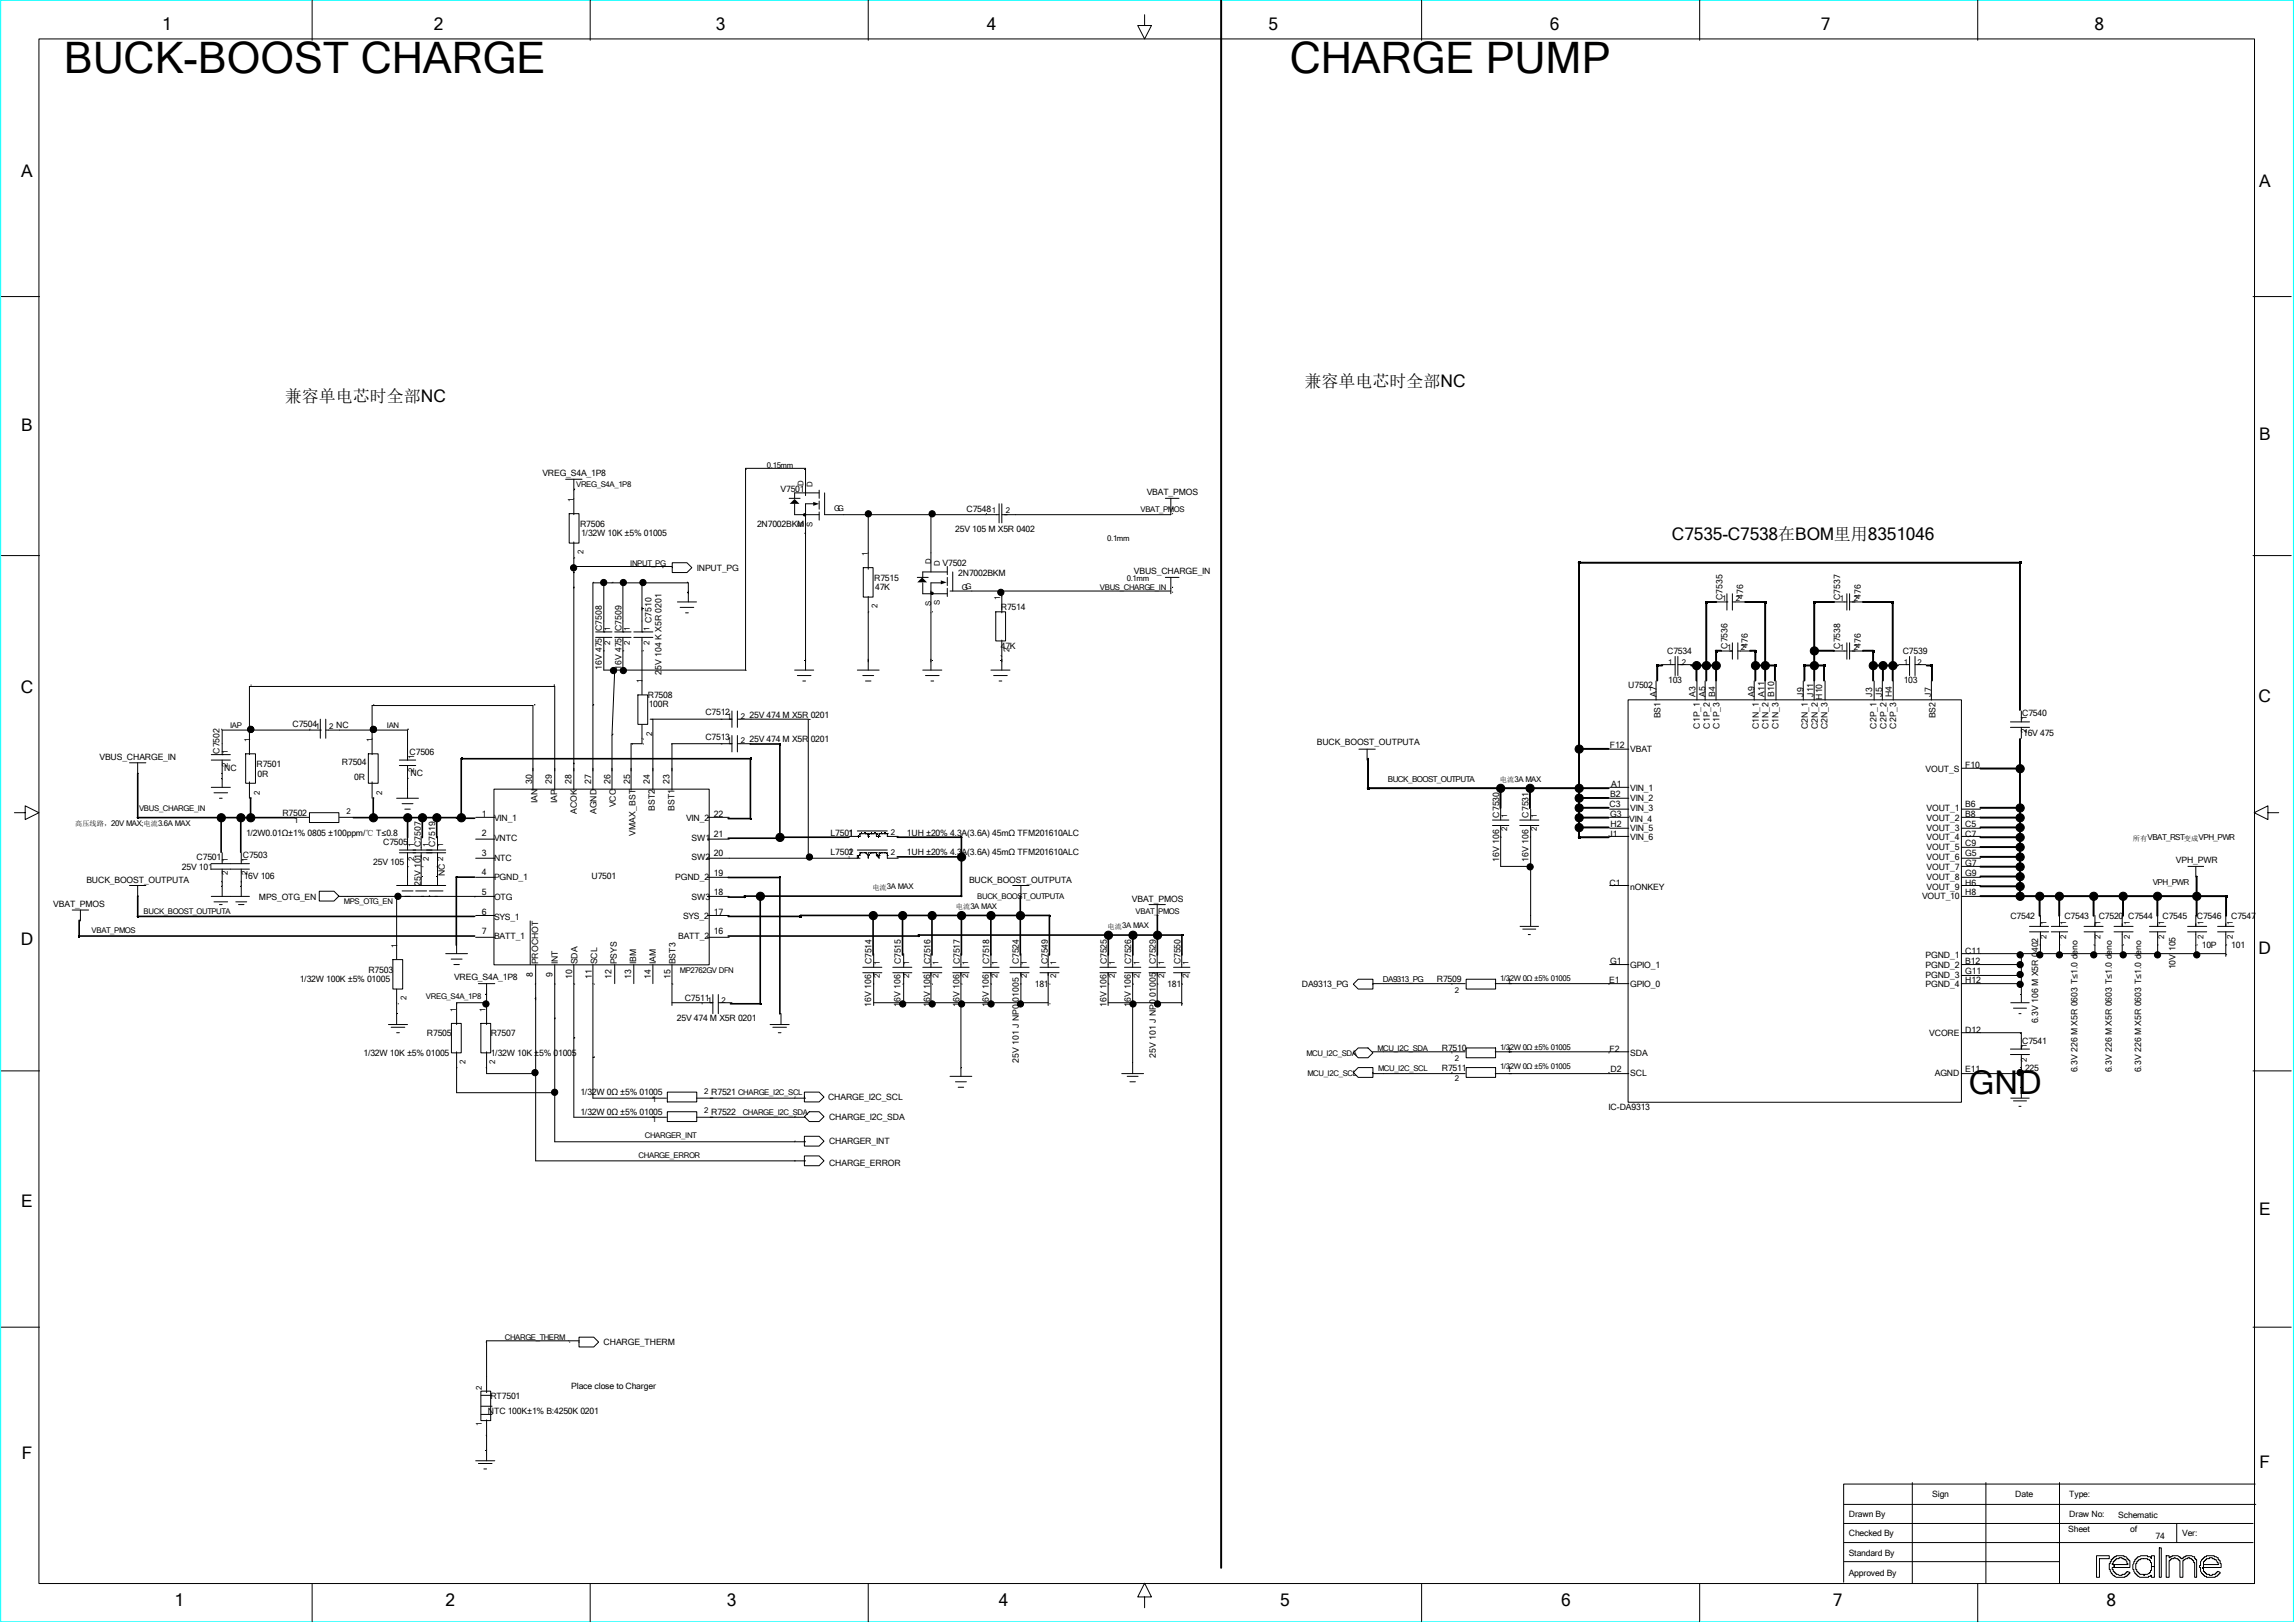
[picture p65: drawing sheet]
<svg xmlns="http://www.w3.org/2000/svg" width="297mm" height="210mm" viewBox="0 0 297 210" stroke-linecap="round" stroke-linejoin="round" font-family="sans-serif">
<defs><g id="words">
<g font-size="5.6">
<text x="8.3" y="9.4">BUCK-BOOST CHARGE</text>
<text x="166.9" y="9.4">CHARGE PUMP</text>
</g>
<text font-size="4.2" x="254.8" y="141.5">GND</text>
<g font-size="2.2">
<text x="21" y="3.8">1</text>
<text x="56.1" y="3.8">2</text>
<text x="92.6" y="3.8">3</text>
<text x="127.7" y="3.8">4</text>
<text x="164.2" y="3.8">5</text>
<text x="200.6" y="3.8">6</text>
<text x="235.7" y="3.8">7</text>
<text x="271" y="3.8">8</text>
<text x="2.8" y="23">A</text>
<text x="292.4" y="24.1">A</text>
<text x="36.9" y="52">兼容单电芯时全部NC</text>
<text x="168.8" y="50.1">兼容单电芯时全部NC</text>
<text x="2.8" y="55.8">B</text>
<text x="292.4" y="56.9">B</text>
<text x="216.4" y="69.8">C7535-C7538在BOM里用8351046</text>
<text x="2.7" y="89.7">C</text>
<text x="292.3" y="90.8">C</text>
<text x="2.7" y="122.3">D</text>
<text x="292.3" y="123.4">D</text>
<text x="2.8" y="156.1">E</text>
<text x="292.4" y="157.3">E</text>
<text x="2.8" y="188.8">F</text>
<text x="292.4" y="189.9">F</text>
<text x="22.6" y="207.8">1</text>
<text x="57.7" y="207.8">2</text>
<text x="94.1" y="207.8">3</text>
<text x="129.3" y="207.8">4</text>
<text x="165.7" y="207.8">5</text>
<text x="202" y="207.8">6</text>
<text x="237.2" y="207.8">7</text>
<text x="272.6" y="207.8">8</text>
</g>
<g font-size="1.1">
<text x="70.2" y="61.5">VREG_S4A_1P8</text>
<text x="101" y="63.7">V7501</text>
<text x="148.4" y="64.1">VBAT_PMOS</text>
<text x="75.1" y="68.1">R7506</text>
<text x="75.2" y="69.4">1/32W 10K ±5% 01005</text>
<text x="98" y="68.1">2N7002BKM</text>
<text x="123.6" y="68.8">25V 105 M X5R 0402</text>
<text x="125.1" y="66.2">C75481</text>
<text x="90.2" y="73.9">INPUT_PG</text>
<text x="113.1" y="75.1">R7515</text>
<text x="113.3" y="76.4">47K</text>
<text x="122" y="73.2">V7502</text>
<text x="124" y="74.5">2N7002BKM</text>
<text x="146.7" y="74.2">VBUS_CHARGE_IN</text>
<text x="222.9" y="77.6" transform="rotate(-90 222.9 77.6)">C7535</text>
<text x="225.6" y="77.5" transform="rotate(-90 225.6 77.5)">476</text>
<text x="238.1" y="77.6" transform="rotate(-90 238.1 77.6)">C7537</text>
<text x="240.8" y="77.5" transform="rotate(-90 240.8 77.5)">476</text>
<text x="77.9" y="81.6" transform="rotate(-90 77.9 81.6)">C7508</text>
<text x="80.4" y="81.6" transform="rotate(-90 80.4 81.6)">C7509</text>
<text x="129.5" y="84">47K</text>
<text x="129.5" y="78.9">R7514</text>
<text x="223.5" y="83.9" transform="rotate(-90 223.5 83.9)">C7536</text>
<text x="226.2" y="83.8" transform="rotate(-90 226.2 83.8)">476</text>
<text x="238.1" y="83.9" transform="rotate(-90 238.1 83.9)">C7538</text>
<text x="240.8" y="83.8" transform="rotate(-90 240.8 83.8)">476</text>
<text x="77.9" y="86.7" transform="rotate(-90 77.9 86.7)">16V 475</text>
<text x="80.4" y="86.7" transform="rotate(-90 80.4 86.7)">16V 475</text>
<text x="85.6" y="87.4" transform="rotate(-90 85.6 87.4)">25V 104 K X5R 0201</text>
<text x="210.7" y="89.1">U7502</text>
<text x="215.8" y="84.6">C7534</text>
<text x="215.9" y="88.4">103</text>
<text x="246.2" y="84.6">C7539</text>
<text x="246.4" y="88.4">103</text>
<text x="37.9" y="94.1">C75041</text>
<text x="83.8" y="90.3">R7508</text>
<text x="84" y="91.5">100R</text>
<text x="91.3" y="92.5">C7512</text>
<text x="91.3" y="95.7">C7513</text>
<text x="97" y="92.9">25V 474 M X5R 0201</text>
<text x="214.4" y="90.2" transform="rotate(-90 214.4 90.2)">A7</text>
<text x="214.9" y="93" transform="rotate(-90 214.9 93)">BS1</text>
<text x="219.4" y="90.2" transform="rotate(-90 219.4 90.2)">A3</text>
<text x="220" y="94.3" transform="rotate(-90 220 94.3)">C1P_1</text>
<text x="220.7" y="90.2" transform="rotate(-90 220.7 90.2)">A5</text>
<text x="221.3" y="94.3" transform="rotate(-90 221.3 94.3)">C1P_2</text>
<text x="222" y="90.2" transform="rotate(-90 222 90.2)">B4</text>
<text x="222.5" y="94.3" transform="rotate(-90 222.5 94.3)">C1P_3</text>
<text x="227.1" y="90.2" transform="rotate(-90 227.1 90.2)">A9</text>
<text x="227.6" y="94.3" transform="rotate(-90 227.6 94.3)">C1N_1</text>
<text x="228.3" y="90.2" transform="rotate(-90 228.3 90.2)">A11</text>
<text x="228.9" y="94.3" transform="rotate(-90 228.9 94.3)">C1N_2</text>
<text x="229.6" y="90.2" transform="rotate(-90 229.6 90.2)">B10</text>
<text x="230.1" y="94.3" transform="rotate(-90 230.1 94.3)">C1N_3</text>
<text x="233.4" y="90.2" transform="rotate(-90 233.4 90.2)">J9</text>
<text x="234" y="94.3" transform="rotate(-90 234 94.3)">C2N_1</text>
<text x="234.7" y="90.2" transform="rotate(-90 234.7 90.2)">J11</text>
<text x="235.2" y="94.3" transform="rotate(-90 235.2 94.3)">C2N_2</text>
<text x="235.8" y="90.5" transform="rotate(-90 235.8 90.5)">H10</text>
<text x="236.5" y="94.3" transform="rotate(-90 236.5 94.3)">C2N_3</text>
<text x="242.3" y="90.2" transform="rotate(-90 242.3 90.2)">J3</text>
<text x="242.8" y="94.3" transform="rotate(-90 242.8 94.3)">C2P_1</text>
<text x="243.6" y="90.2" transform="rotate(-90 243.6 90.2)">J5</text>
<text x="244.1" y="94.3" transform="rotate(-90 244.1 94.3)">C2P_2</text>
<text x="244.8" y="90.2" transform="rotate(-90 244.8 90.2)">H4</text>
<text x="245.4" y="94.3" transform="rotate(-90 245.4 94.3)">C2P_3</text>
<text x="249.9" y="90.2" transform="rotate(-90 249.9 90.2)">J7</text>
<text x="250.5" y="93" transform="rotate(-90 250.5 93)">BS2</text>
<text x="261.7" y="92.6">C7540</text>
<text x="261.8" y="95.3">16V 475</text>
<text x="12.9" y="98.3">VBUS_CHARGE_IN</text>
<text x="28.4" y="97.5" transform="rotate(-90 28.4 97.5)">C7502</text>
<text x="29" y="99.7">NC</text>
<text x="33.2" y="99.2">R7501</text>
<text x="33.3" y="100.5">0R</text>
<text x="44.2" y="98.9">R7504</text>
<text x="45.9" y="101">0R</text>
<text x="53" y="97.7">C7506</text>
<text x="53.1" y="100.4">NC</text>
<text x="68.9" y="101.5" transform="rotate(-90 68.9 101.5)">30</text>
<text x="71.4" y="101.5" transform="rotate(-90 71.4 101.5)">29</text>
<text x="74" y="101.5" transform="rotate(-90 74 101.5)">28</text>
<text x="76.5" y="101.5" transform="rotate(-90 76.5 101.5)">27</text>
<text x="79" y="101.5" transform="rotate(-90 79 101.5)">26</text>
<text x="81.5" y="101.5" transform="rotate(-90 81.5 101.5)">25</text>
<text x="84.1" y="101.5" transform="rotate(-90 84.1 101.5)">24</text>
<text x="86.6" y="101.5" transform="rotate(-90 86.6 101.5)">23</text>
<text x="97" y="96">25V 474 M X5R 0201</text>
<text x="170.4" y="96.4">BUCK_BOOST_OUTPUTA</text>
<text x="208.3" y="96.8">F12</text>
<text x="208.5" y="101.9">A1</text>
<text x="211" y="97.3">VBAT</text>
<text x="249.2" y="99.9">VOUT_S</text>
<text x="254.3" y="99.3">F10</text>
<text x="36.5" y="105.6">R7502</text>
<text x="62.4" y="105.7">1</text>
<text x="63.9" y="106.3">VIN_1</text>
<text x="69.6" y="104" transform="rotate(-90 69.6 104)">IAN</text>
<text x="72.1" y="103.9" transform="rotate(-90 72.1 103.9)">IAP</text>
<text x="74.6" y="105.3" transform="rotate(-90 74.6 105.3)">ACOK</text>
<text x="77.2" y="105.4" transform="rotate(-90 77.2 105.4)">AGND</text>
<text x="79.7" y="104.5" transform="rotate(-90 79.7 104.5)">VCC</text>
<text x="84.8" y="104.9" transform="rotate(-90 84.8 104.9)">BST2</text>
<text x="87.3" y="104.9" transform="rotate(-90 87.3 104.9)">BST1</text>
<text x="88.8" y="106.2">VIN_2</text>
<text x="92.4" y="105.7">22</text>
<text x="194" y="105.8" transform="rotate(-90 194 105.8)">C7530</text>
<text x="197.8" y="105.8" transform="rotate(-90 197.8 105.8)">C7531</text>
<text x="208.3" y="104.4">C3</text>
<text x="208.4" y="103.2">B2</text>
<text x="208.4" y="105.7">G3</text>
<text x="208.4" y="107">H2</text>
<text x="210.8" y="106.3">VIN_4</text>
<text x="211" y="107.5">VIN_5</text>
<text x="211" y="104.9">VIN_3</text>
<text x="211" y="102.4">VIN_1</text>
<text x="211" y="103.7">VIN_2</text>
<text x="249.3" y="104.9">VOUT_1</text>
<text x="249.3" y="107.5">VOUT_3</text>
<text x="249.3" y="106.2">VOUT_2</text>
<text x="254.3" y="105.7">B8</text>
<text x="254.3" y="107">C5</text>
<text x="254.3" y="104.4">B6</text>
<text x="23.5" y="112.6">25V 101</text>
<text x="25.4" y="111.3">C7501</text>
<text x="31.4" y="111">C7503</text>
<text x="31.5" y="113.7">16V 106</text>
<text x="31.8" y="108.1">1/2W0.01Ω±1% 0805 ±100ppm/℃ T≤0.8</text>
<text x="48.3" y="111.9">25V 105</text>
<text x="49.6" y="109.4">C7505</text>
<text x="54.4" y="109.6" transform="rotate(-90 54.4 109.6)">C7507</text>
<text x="56.3" y="109.6" transform="rotate(-90 56.3 109.6)">C7519</text>
<text x="57.6" y="113.4" transform="rotate(-90 57.6 113.4)">NC 2</text>
<text x="62.4" y="113.3">4</text>
<text x="62.4" y="110.7">3</text>
<text x="62.4" y="108.2">2</text>
<text x="63.9" y="108.8">VNTC</text>
<text x="63.9" y="111.4">NTC</text>
<text x="63.9" y="113.9">PGND_1</text>
<text x="76.5" y="113.7">U7501</text>
<text x="82.2" y="108.2" transform="rotate(-90 82.2 108.2)">VMAX_BST</text>
<text x="87.4" y="113.9">PGND_2</text>
<text x="89.5" y="111.3">SW2</text>
<text x="89.5" y="108.8">SW1</text>
<text x="92.4" y="108.2">21</text>
<text x="92.4" y="110.8">20</text>
<text x="92.4" y="113.3">19</text>
<text x="107.5" y="108.1">L7501</text>
<text x="107.5" y="110.6">L7502</text>
<text x="109.8" y="110.6">1</text>
<text x="117.4" y="108.1">1UH ±20% 4.3A(3.6A) 45mΩ TFM201610ALC</text>
<text x="117.4" y="110.6">1UH ±20% 4.3A(3.6A) 45mΩ TFM201610ALC</text>
<text x="194" y="111.5" transform="rotate(-90 194 111.5)">16V 106</text>
<text x="197.8" y="111.5" transform="rotate(-90 197.8 111.5)">16V 106</text>
<text x="208.2" y="108.2">J1</text>
<text x="211" y="108.7">VIN_6</text>
<text x="249.3" y="110">VOUT_5</text>
<text x="249.3" y="108.7">VOUT_4</text>
<text x="249.3" y="111.3">VOUT_6</text>
<text x="249.3" y="112.6">VOUT_7</text>
<text x="249.3" y="113.8">VOUT_8</text>
<text x="254.3" y="113.3">G9</text>
<text x="254.3" y="112">G7</text>
<text x="254.3" y="110.8">G5</text>
<text x="254.3" y="108.2">C7</text>
<text x="254.3" y="109.5">C9</text>
<text x="281.6" y="111.7">VPH_PWR</text>
<text x="6.9" y="117.3">VBAT_PMOS</text>
<text x="11.2" y="114.2">BUCK_BOOST_OUTPUTA</text>
<text x="33.5" y="116.5">MPS_OTG_EN</text>
<text x="54.4" y="114.7" transform="rotate(-90 54.4 114.7)">25V 101</text>
<text x="62.4" y="118.4">6</text>
<text x="62.4" y="115.8">5</text>
<text x="63.9" y="116.4">OTG</text>
<text x="63.9" y="119">SYS_1</text>
<text x="88.4" y="118.9">SYS_2</text>
<text x="89.5" y="116.4">SW3</text>
<text x="92.4" y="115.9">18</text>
<text x="92.4" y="118.4">17</text>
<text x="125.4" y="114.2">BUCK_BOOST_OUTPUTA</text>
<text x="146.5" y="116.7">VBAT_PMOS</text>
<text x="208.3" y="114.6">C1</text>
<text x="211" y="115.1">nONKEY</text>
<text x="248.7" y="116.4">VOUT_10</text>
<text x="249.3" y="115.1">VOUT_9</text>
<text x="254.3" y="115.9">H8</text>
<text x="254.3" y="114.6">H6</text>
<text x="260.2" y="118.9">C7542</text>
<text x="267.2" y="118.9">C7543</text>
<text x="271.6" y="118.9">C7520 C7544</text>
<text x="279.9" y="118.9">C7545</text>
<text x="284.3" y="118.9">C7546</text>
<text x="288.7" y="118.9">C7547</text>
<text x="47.7" y="125.8">R7503</text>
<text x="62.4" y="120.9">7</text>
<text x="63.9" y="121.5">BATT_1</text>
<text x="69.6" y="124.8" transform="rotate(-90 69.6 124.8)">PROCHOT</text>
<text x="72.2" y="124.8" transform="rotate(-90 72.2 124.8)">INT</text>
<text x="74.7" y="124.8" transform="rotate(-90 74.7 124.8)">SDA</text>
<text x="77.3" y="124.8" transform="rotate(-90 77.3 124.8)">SCL</text>
<text x="79.8" y="124.8" transform="rotate(-90 79.8 124.8)">PSYS</text>
<text x="82.3" y="124.8" transform="rotate(-90 82.3 124.8)">IBM</text>
<text x="84.9" y="124.8" transform="rotate(-90 84.9 124.8)">IAM</text>
<text x="87.4" y="124.8" transform="rotate(-90 87.4 124.8)">BST3</text>
<text x="87.8" y="121.5">BATT_2</text>
<text x="92.4" y="120.9">16</text>
<text x="112.8" y="124.8" transform="rotate(-90 112.8 124.8)">C7514</text>
<text x="116.6" y="124.8" transform="rotate(-90 116.6 124.8)">C7515</text>
<text x="120.4" y="124.8" transform="rotate(-90 120.4 124.8)">C7516</text>
<text x="124.2" y="124.8" transform="rotate(-90 124.2 124.8)">C7517</text>
<text x="128" y="124.8" transform="rotate(-90 128 124.8)">C7518</text>
<text x="131.8" y="124.8" transform="rotate(-90 131.8 124.8)">C7524</text>
<text x="135.6" y="124.8" transform="rotate(-90 135.6 124.8)">C7549</text>
<text x="143.2" y="124.8" transform="rotate(-90 143.2 124.8)">C7525</text>
<text x="146.4" y="124.8" transform="rotate(-90 146.4 124.8)">C7526</text>
<text x="149.6" y="124.8" transform="rotate(-90 149.6 124.8)">C7529</text>
<text x="152.8" y="124.8" transform="rotate(-90 152.8 124.8)">C7550</text>
<text x="208.4" y="124.7">G1</text>
<text x="211" y="125.2">GPIO_1</text>
<text x="249.2" y="125.2">PGND_2</text>
<text x="249.2" y="123.9">PGND_1</text>
<text x="254.3" y="126">G11</text>
<text x="254.3" y="123.4">C11</text>
<text x="254.3" y="124.7">B12</text>
<text x="281.5" y="125.4" transform="rotate(-90 281.5 125.4)">10V 105</text>
<text x="284.9" y="122.7">10P</text>
<text x="288.7" y="122.7">101</text>
<text x="38.8" y="127.1">1/32W 100K ±5% 01005</text>
<text x="58.8" y="126.9">VREG_S4A_1P8</text>
<text x="69" y="126.4" transform="rotate(-90 69 126.4)">8</text>
<text x="71.5" y="126.4" transform="rotate(-90 71.5 126.4)">9</text>
<text x="74" y="126.7" transform="rotate(-90 74 126.7)">10</text>
<text x="76.6" y="126.7" transform="rotate(-90 76.6 126.7)">11</text>
<text x="79.1" y="126.7" transform="rotate(-90 79.1 126.7)">12</text>
<text x="81.7" y="126.7" transform="rotate(-90 81.7 126.7)">13</text>
<text x="84.2" y="126.7" transform="rotate(-90 84.2 126.7)">14</text>
<text x="86.7" y="126.7" transform="rotate(-90 86.7 126.7)">15</text>
<text x="88.6" y="129.6">C75111</text>
<text x="112.7" y="130.3" transform="rotate(-90 112.7 130.3)">16V 106</text>
<text x="116.6" y="130.3" transform="rotate(-90 116.6 130.3)">16V 106</text>
<text x="120.4" y="130.3" transform="rotate(-90 120.4 130.3)">16V 106</text>
<text x="124.2" y="130.3" transform="rotate(-90 124.2 130.3)">16V 106</text>
<text x="128" y="130.3" transform="rotate(-90 128 130.3)">16V 106</text>
<text x="133.9" y="127.8">181</text>
<text x="143.2" y="130.3" transform="rotate(-90 143.2 130.3)">16V 106</text>
<text x="146.4" y="130.3" transform="rotate(-90 146.4 130.3)">16V 106</text>
<text x="151.1" y="127.8">181</text>
<text x="168.5" y="127.8">DA9313_PG</text>
<text x="185.9" y="127.1">R7509</text>
<text x="208.3" y="127.2">E1</text>
<text x="211" y="127.8">GPIO_0</text>
<text x="249.2" y="126.5">PGND_3</text>
<text x="249.2" y="127.8">PGND_4</text>
<text x="254.3" y="127.2">H12</text>
<text x="47" y="136.6">1/32W 10K ±5% 01005</text>
<text x="55.3" y="134.1">R7505</text>
<text x="63.5" y="136.6">1/32W 10K ±5% 01005</text>
<text x="63.5" y="134.1">R7507</text>
<text x="87.6" y="132.1">25V 474 M X5R 0201</text>
<text x="131.8" y="137.5" transform="rotate(-90 131.8 137.5)">25V 101 J NP0 01005</text>
<text x="149.6" y="136.9" transform="rotate(-90 149.6 136.9)">25V 101 J NP0 01005</text>
<text x="186.6" y="136">R7510</text>
<text x="208.3" y="136.1">F2</text>
<text x="211" y="136.6">SDA</text>
<text x="249.7" y="134.1">VCORE</text>
<text x="254.3" y="133.6">D12</text>
<text x="261.7" y="135.1">C7541</text>
<text x="263.8" y="132.4" transform="rotate(-90 263.8 132.4)">6.3V 106 M X5R 0402</text>
<text x="75.1" y="141.7">1/32W 0Ω ±5% 01005</text>
<text x="107.2" y="142.4">CHARGE_I2C_SCL</text>
<text x="186.6" y="138.5">R7511</text>
<text x="208.2" y="143.6">IC-DA9313</text>
<text x="208.4" y="138.7">D2</text>
<text x="211" y="139.2">SCL</text>
<text x="250.4" y="139.2">AGND</text>
<text x="254.3" y="138.7">E11</text>
<text x="262.1" y="138.5">225</text>
<text x="268.8" y="138.8" transform="rotate(-90 268.8 138.8)">6.3V 226 M X5R 0603 T≤1.0 deno</text>
<text x="273.3" y="138.8" transform="rotate(-90 273.3 138.8)">6.3V 226 M X5R 0603 T≤1.0 deno</text>
<text x="277.1" y="138.8" transform="rotate(-90 277.1 138.8)">6.3V 226 M X5R 0603 T≤1.0 deno</text>
<text x="75.1" y="144.3">1/32W 0Ω ±5% 01005</text>
<text x="107.3" y="148.1">CHARGER_INT</text>
<text x="107.3" y="144.9">CHARGE_I2C_SDA</text>
<text x="107.3" y="150.8">CHARGE_ERROR</text>
<text x="73.9" y="179.8">Place close to Charger</text>
<text x="78.1" y="174.1">CHARGE_THERM</text>
<text x="63.1" y="183">NTC 100K±1% B:4250K 0201</text>
<text x="63.5" y="181.1">RT7501</text>
<text x="239.3" y="196.3">Drawn By</text>
<text x="250" y="193.7">Sign</text>
<text x="260.8" y="193.7">Date</text>
<text x="267.8" y="193.7">Type:</text>
<text x="267.8" y="196.3">Draw No:</text>
<text x="274.1" y="196.4">Schematic</text>
<text x="239.3" y="198.8">Checked By</text>
<text x="239.3" y="201.3">Standard By</text>
<text x="239.3" y="203.9">Approved By</text>
<text x="267.7" y="198.3">Sheet</text>
<text x="275.7" y="198.3">of</text>
<text x="279" y="199.2">74</text>
<text x="282.4" y="198.8">Ver:</text>
</g>
<g font-size="1">
<text x="74.3" y="65" transform="rotate(-90 74.3 65)">1</text>
<text x="74.6" y="63.1">VREG_S4A_1P8</text>
<text x="99.2" y="60.5">0.15mm</text>
<text x="104" y="62.8" transform="rotate(-90 104 62.8)">D</text>
<text x="105.1" y="63" transform="rotate(-90 105.1 63)">D</text>
<text x="75.5" y="71.7" transform="rotate(-90 75.5 71.7)">2</text>
<text x="104" y="68.2" transform="rotate(-90 104 68.2)">S</text>
<text x="105.1" y="68.1" transform="rotate(-90 105.1 68.1)">S</text>
<text x="108" y="66.1">GG</text>
<text x="112.3" y="71.9" transform="rotate(-90 112.3 71.9)">1</text>
<text x="130.2" y="66.4">2</text>
<text x="143.3" y="70">0.1mm</text>
<text x="147.6" y="66.2">VBAT_PMOS</text>
<text x="81.5" y="73.2">INPUT_PG</text>
<text x="120.5" y="73" transform="rotate(-90 120.5 73)">D</text>
<text x="121.6" y="73.2" transform="rotate(-90 121.6 73.2)">D</text>
<text x="124.5" y="76.3">GG</text>
<text x="129.4" y="77.7" transform="rotate(-90 129.4 77.7)">1</text>
<text x="142.3" y="76.4">VBUS_CHARGE_IN</text>
<text x="145.8" y="75.1">0.1mm</text>
<text x="222.9" y="77.8">1</text>
<text x="224.7" y="77.8">2</text>
<text x="238.1" y="77.8">1</text>
<text x="239.9" y="77.8">2</text>
<text x="79" y="83.4" transform="rotate(-90 79 83.4)">2</text>
<text x="79" y="81.7" transform="rotate(-90 79 81.7)">1</text>
<text x="81.5" y="83.4" transform="rotate(-90 81.5 83.4)">2</text>
<text x="81.5" y="81.7" transform="rotate(-90 81.5 81.7)">1</text>
<text x="84" y="83.4" transform="rotate(-90 84 83.4)">2</text>
<text x="84" y="81.7" transform="rotate(-90 84 81.7)">1 C7510</text>
<text x="113.6" y="78.7" transform="rotate(-90 113.6 78.7)">2</text>
<text x="120.5" y="78.4" transform="rotate(-90 120.5 78.4)">S</text>
<text x="121.6" y="78.3" transform="rotate(-90 121.6 78.3)">S</text>
<text x="83.2" y="88.4" transform="rotate(-90 83.2 88.4)">1</text>
<text x="130.7" y="84.4" transform="rotate(-90 130.7 84.4)">2</text>
<text x="215.9" y="86">1</text>
<text x="217.7" y="86">2</text>
<text x="223.5" y="84.1">1</text>
<text x="225.3" y="84.1">2</text>
<text x="238.1" y="84.1">1</text>
<text x="239.9" y="84.1">2</text>
<text x="246.4" y="86">1</text>
<text x="248.1" y="86">2</text>
<text x="29.8" y="94.1">IAP</text>
<text x="42.6" y="94.3">2 NC</text>
<text x="50" y="94.1">IAN</text>
<text x="84.4" y="95.2" transform="rotate(-90 84.4 95.2)">2</text>
<text x="94.1" y="93">1</text>
<text x="95.9" y="93">2</text>
<text x="262.3" y="94.9" transform="rotate(-90 262.3 94.9)">2</text>
<text x="262.3" y="93.1" transform="rotate(-90 262.3 93.1)">1</text>
<text x="29.5" y="99.3" transform="rotate(-90 29.5 99.3)">2</text>
<text x="29.5" y="97.6" transform="rotate(-90 29.5 97.6)">1</text>
<text x="32.4" y="96" transform="rotate(-90 32.4 96)">1</text>
<text x="48.2" y="96" transform="rotate(-90 48.2 96)">1</text>
<text x="53.6" y="99.9" transform="rotate(-90 53.6 99.9)">2</text>
<text x="53.6" y="98.2" transform="rotate(-90 53.6 98.2)">1</text>
<text x="94.1" y="96.2">1</text>
<text x="95.9" y="96.2">2</text>
<text x="179.6" y="101.1">BUCK_BOOST_OUTPUTA</text>
<text x="18" y="104.9">VBUS_CHARGE_IN</text>
<text x="33.6" y="102.8" transform="rotate(-90 33.6 102.8)">2</text>
<text x="38.1" y="106.5">1</text>
<text x="44.8" y="105.4">2</text>
<text x="49.5" y="102.8" transform="rotate(-90 49.5 102.8)">2</text>
<text x="195.1" y="107.6" transform="rotate(-90 195.1 107.6)">2</text>
<text x="195.1" y="105.8" transform="rotate(-90 195.1 105.8)">1</text>
<text x="198.9" y="107.6" transform="rotate(-90 198.9 107.6)">2</text>
<text x="198.9" y="105.8" transform="rotate(-90 198.9 105.8)">1</text>
<text x="29.5" y="113.3" transform="rotate(-90 29.5 113.3)">2</text>
<text x="29.5" y="111.5" transform="rotate(-90 29.5 111.5)">1</text>
<text x="32" y="113.3" transform="rotate(-90 32 113.3)">2</text>
<text x="32" y="111.5" transform="rotate(-90 32 111.5)">1</text>
<text x="53.6" y="111.4" transform="rotate(-90 53.6 111.4)">2</text>
<text x="53.6" y="109.6" transform="rotate(-90 53.6 109.6)">1</text>
<text x="55.5" y="111.4" transform="rotate(-90 55.5 111.4)">2</text>
<text x="55.5" y="109.6" transform="rotate(-90 55.5 109.6)">1</text>
<text x="57.4" y="109.6" transform="rotate(-90 57.4 109.6)">1</text>
<text x="115.3" y="108.1">2</text>
<text x="115.3" y="110.6">2</text>
<text x="18.6" y="118.2">BUCK_BOOST_OUTPUTA</text>
<text x="44.5" y="117">MPS_OTG_EN</text>
<text x="126.5" y="116.4">BUCK_BOOST_OUTPUTA</text>
<text x="147" y="118.2">VBAT_PMOS</text>
<text x="264.8" y="119.7" transform="rotate(-90 264.8 119.7)">1</text>
<text x="267.4" y="119.7" transform="rotate(-90 267.4 119.7)">1</text>
<text x="271.8" y="119.7" transform="rotate(-90 271.8 119.7)">1</text>
<text x="275.6" y="119.7" transform="rotate(-90 275.6 119.7)">1</text>
<text x="278.6" y="114.5">VPH_PWR</text>
<text x="280.1" y="119.7" transform="rotate(-90 280.1 119.7)">1</text>
<text x="285.2" y="119.7" transform="rotate(-90 285.2 119.7)">1</text>
<text x="289" y="119.7" transform="rotate(-90 289 119.7)">1</text>
<text x="11.9" y="120.8">VBAT_PMOS</text>
<text x="51.4" y="122.7" transform="rotate(-90 51.4 122.7)">1</text>
<text x="88" y="125.8">MP2762GV DFN</text>
<text x="113.8" y="124.8" transform="rotate(-90 113.8 124.8)">1</text>
<text x="117.7" y="124.8" transform="rotate(-90 117.7 124.8)">1</text>
<text x="121.5" y="124.8" transform="rotate(-90 121.5 124.8)">1</text>
<text x="125.3" y="124.8" transform="rotate(-90 125.3 124.8)">1</text>
<text x="129.1" y="124.8" transform="rotate(-90 129.1 124.8)">1</text>
<text x="132.9" y="124.8" transform="rotate(-90 132.9 124.8)">1</text>
<text x="136.7" y="124.8" transform="rotate(-90 136.7 124.8)">1</text>
<text x="144.3" y="124.8" transform="rotate(-90 144.3 124.8)">1</text>
<text x="147.5" y="124.8" transform="rotate(-90 147.5 124.8)">1</text>
<text x="150.6" y="124.8" transform="rotate(-90 150.6 124.8)">1</text>
<text x="153.8" y="124.8" transform="rotate(-90 153.8 124.8)">1</text>
<text x="264.8" y="121.5" transform="rotate(-90 264.8 121.5)">2</text>
<text x="267.4" y="121.5" transform="rotate(-90 267.4 121.5)">2</text>
<text x="271.8" y="121.5" transform="rotate(-90 271.8 121.5)">2</text>
<text x="275.6" y="121.5" transform="rotate(-90 275.6 121.5)">2</text>
<text x="280.1" y="121.5" transform="rotate(-90 280.1 121.5)">2</text>
<text x="285.2" y="121.5" transform="rotate(-90 285.2 121.5)">2</text>
<text x="289" y="121.5" transform="rotate(-90 289 121.5)">2</text>
<text x="52.6" y="129.4" transform="rotate(-90 52.6 129.4)">2</text>
<text x="55.1" y="129.3">VREG_S4A_1P8</text>
<text x="59" y="130.9" transform="rotate(-90 59 130.9)">1</text>
<text x="62.8" y="130.9" transform="rotate(-90 62.8 130.9)">1</text>
<text x="93.4" y="129.8">2</text>
<text x="113.8" y="126.6" transform="rotate(-90 113.8 126.6)">2</text>
<text x="117.7" y="126.6" transform="rotate(-90 117.7 126.6)">2</text>
<text x="121.5" y="126.6" transform="rotate(-90 121.5 126.6)">2</text>
<text x="125.3" y="126.6" transform="rotate(-90 125.3 126.6)">2</text>
<text x="129.1" y="126.6" transform="rotate(-90 129.1 126.6)">2</text>
<text x="132.9" y="126.6" transform="rotate(-90 132.9 126.6)">2</text>
<text x="136.7" y="126.6" transform="rotate(-90 136.7 126.6)">2</text>
<text x="144.3" y="126.6" transform="rotate(-90 144.3 126.6)">2</text>
<text x="147.5" y="126.6" transform="rotate(-90 147.5 126.6)">2</text>
<text x="150.6" y="126.6" transform="rotate(-90 150.6 126.6)">2</text>
<text x="153.8" y="126.6" transform="rotate(-90 153.8 126.6)">2</text>
<text x="179" y="127.1">DA9313_PG</text>
<text x="188.3" y="128.4">2</text>
<text x="194.1" y="126.9">1/32W 0Ω ±5% 01005</text>
<text x="195.1" y="127.3">1</text>
<text x="60.2" y="137.7" transform="rotate(-90 60.2 137.7)">2</text>
<text x="64.1" y="137.7" transform="rotate(-90 64.1 137.7)">2</text>
<text x="169.1" y="136.6">MCU_I2C_SDA</text>
<text x="178.2" y="136">MCU_I2C_SDA</text>
<text x="188.3" y="137.3">2</text>
<text x="194.1" y="135.8">1/32W 0Ω ±5% 01005</text>
<text x="195.1" y="136.2">1</text>
<text x="262.3" y="137.4" transform="rotate(-90 262.3 137.4)">2</text>
<text x="262.3" y="135.6" transform="rotate(-90 262.3 135.6)">1</text>
<text x="84.4" y="142.6">1</text>
<text x="91.1" y="141.5">2 R7521 CHARGE_I2C_SCL</text>
<text x="169.2" y="139.2">MCU_I2C_SCL</text>
<text x="178.3" y="138.5">MCU_I2C_SCL</text>
<text x="188.3" y="139.9">2</text>
<text x="194.1" y="138.4">1/32W 0Ω ±5% 01005</text>
<text x="195.1" y="138.8">1</text>
<text x="82.6" y="149.8">CHARGE_ERROR</text>
<text x="83.5" y="147.3">CHARGER_INT</text>
<text x="84.4" y="145.2">1</text>
<text x="91.1" y="144.1">2 R7522</text>
<text x="96.1" y="144.3">CHARGE_I2C_SDA</text>
<text x="65.3" y="173.4">CHARGE_THERM</text>
<text x="62.4" y="179.9" transform="rotate(-90 62.4 179.9)">2</text>
<text x="62.4" y="184.5" transform="rotate(-90 62.4 184.5)">1</text>
</g>
<g font-size=".9">
<text x="194.1" y="101.1">电流3A MAX</text>
<text x="9.7" y="106.8">高压线路，20V MAX;电流3.6A MAX</text>
<text x="276" y="108.8">所有VBAT_RST变成VPH_PWR</text>
<text x="112.9" y="115.1">电流3A MAX</text>
<text x="123.7" y="117.6">电流3A MAX</text>
<text x="143.3" y="120.1">电流3A MAX</text>
</g>
</g></defs>
<path d="M.1 0h296.7v209.8h-296.7z" fill="none" stroke="#0ff" stroke-width=".13"/>
<g fill="#000">
<path d="M204.2 72.6h.3v.4h-.3zM220.7 77.7h.3v.4h-.3zM228.3 77.7h.3v.4h-.3zM234.7 77.7h.2v.4h-.2zM244.8 77.7h.3v.4h-.3zM261.3 72.6h.3v.4h-.3zM59.6 98h.3v.3h-.3zM97 98h.3v.3h-.3zM100.8 96.1h.3v.3h-.3zM214.3 86h.4v.3h-.4zM222 84.1h.3v.3h-.3zM227 84.1h.3v.3h-.3z"/>
<path d="M229.6 86h.3v.3h-.3zM233.4 86h.3v.3h-.3zM235.9 86h.3v.3h-.3zM242.2 84.1h.4v.3h-.4zM249.9 86h.3v.3h-.3zM17.7 118.5h.3v.2h-.3zM17.7 105.7h.3v.2h-.3zM59 113.4h.2v.3h-.2zM59 105.7h.2v.2h-.2zM59.6 105.8h.3v.2h-.3zM96.2 116h.3v.2h-.3zM96.2 115.8h.3v.3h-.3z"/>
<path d="M97 105.8h.3v.2h-.3zM100.8 108.3h.3v.3h-.3zM100.8 113.4h.3v.3h-.3zM103.5 118.5h.3v.2h-.3zM103.5 118.4h.3v.2h-.3zM124.3 108.2h.2v.3h-.2zM124.3 115.8h.2v.3h-.2zM135.7 118.4h.3v.2h-.3zM176.9 101.9h.3v.3h-.3zM204.2 108.2h.3v.3h-.3zM287.9 115.8h.3v.3h-.3zM10.1 121h.3v.3h-.3z"/>
<path d="M98.3 129.8h.3v.2h-.3zM118.7 121h.3v.3h-.3zM118.7 120.9h.3v.3h-.3zM152.8 120.9h.3v.3h-.3z"/>
</g>
<g fill="none" stroke="#000" stroke-width=".13">
<path d="M40.4 0v5.2M76.4 0v5.2M112.4 0v5.2M184 0v5.2M220 0v5.2M255.9 0v5.2M5 5h286.8v199.9h-286.8zM148.1 1.9v1.4h.9l-.9 1.7-.9-1.7h.9M.2 38.4h4.9M291.6 38.4h4.9M.2 71.9h4.9M73.2 62h2.1"/>
<path d="M73.7 66.5h1.2v3.8h-1.2zM74.3 73.3h.1M74.3 73.3h12.7M74.3 62v4.6M74.3 70.1v32.1M78.1 75.4v6.4M80.6 75.4v6.4M83.1 75.4v6.4M87 72.8h1.9l.6 .6-.6 .7h-1.9zM87.7 77.9h2.4M88 78.6h1.8M88.7 79.3h.4"/>
<path d="M89.1 77.9v-2.5h-12.4v26.8M102.1 64.5h1.4M102.8 65.2v1.4h3.2M104.2 64.1v-3.5h-7.7v26.1h-18.4v-4.2M105.3 65.2h-1.1v21.5M106 63.4v1.1M106 64.8v1.1M106 66.2v1.1M106 63.8h-3.2v.7M106.7 63.8v2.8h22.6M111.7 73.4h1.3v3.9h-1.3zM112.4 66.6v7.1"/>
<path d="M112.4 77.2v9.5M118.7 74.7h1.4M119.4 75.4v1.4h3.2M120.5 66.6v7.4M121.9 75.4h-1.4v11.3M122.6 73.3v1.1M122.6 74.7v1.1M122.6 76.1v1.1M122.6 74h-3.2v.7M122.9 76.5h28.6M123.3 74v2.5M128.9 79.2h1.2v3.7h-1.2z"/>
<path d="M129.3 65.2v2.5M129.6 65.2v2.5M129.6 76.5v2.8M150.8 64.5h1.8M150.8 74.7h1.8M151.5 64.5v2.1h-21.9M151.5 74.7v2.1M222.1 77.9h1.4M223.5 77.9h.1M223.5 76.8v2.1M224.2 77.9h1.8M224.2 76.8v2.1"/>
<path d="M237.2 77.9h1.8M239 76.8v2.1M239.4 77.9h1.7M239.4 76.8v2.1M291.6 71.9h4.9M16.8 98.7h2.1M17.8 98.7v1.4M27.3 98.3h2.5M27.3 97.6h2.5M28.8 97.6h.1M28.8 98.3v3.6M31.8 97.5h1.3v3.8h-1.3z"/>
<path d="M32.3 97.6v-8.8h39.5v13.4M41.5 94.5h.1M41.5 94.5h-12.7v3.1M41.5 93.1v2.4M42.2 94.5h10.5v3.8M42.2 93.1v2.4M47.7 97.5h1.2v3.8h-1.2zM48.2 97.6v-6.3h20.8v10.9M51.7 99.1h2.1M51.7 98.3h2.1M52.7 99.1v4.2M77.1 82.5h2.1"/>
<path d="M77.1 81.8h2.1M78.1 81.8h.1M79.6 82.5h2.1M79.6 81.8h2.1M79.6 86.7l-.4 8.5v7M80.6 81.8h.1M80.6 82.5v4.2M82 82.5h2.5M82 81.8h2.5M82.5 89.9h1.3v3.8h-1.3zM83.1 81.8h.1M83.1 82.5v7.4"/>
<path d="M83.1 93.8v2.4h-1.4v6M84.1 93.1h10.6M84.5 93.1v9.1M94.7 96.2h-7.7v6M94.7 92v2.1M94.7 95.2v2.1M95.4 96.2h1.8M95.4 93.1h9.2v17.9M95.4 92v2.1M95.4 95.2v2.1M102.8 86.7h2.5M103.2 87.4h1.8"/>
<path d="M103.9 88.1h.3M110.9 86.7h2.9M111.7 87.4h1.4M112 88.1h.7M119.4 86.7h2.5M119.8 87.4h1.7M120.5 88.1h.3M128.2 86.7h2.5M128.6 87.4h1.8M129.3 88.1h.3M129.6 82.8v3.9M175.9 96.9h2.1"/>
<path d="M176.9 96.9v1.4M208.3 96.9h2.5M210.7 90.6h43.1v52h-43.1zM214.3 88.1v2.5M215 86h1.8M216.8 84.9v2.5M217.1 86h1.8M217.1 84.9v2.5M219.6 88.1v2.5M220.7 88.1v2.5M222.1 88.1v2.5M222.8 84.2h1.4"/>
<path d="M224.2 83.2v2.1M224.9 84.2h1.8M224.9 83.2v2.1M227 88.1v2.5M228.4 88.1v2.5M229.8 88.1v2.5M233.4 88.1v2.5M234.8 88.1v2.5M236.2 88.1v2.5M237.2 84.2h1.8M239 83.2v2.1M239.4 84.2h1.7"/>
<path d="M239.4 83.2v2.1M242.5 88.1v2.5M243.6 88.1v2.5M245 88.1v2.5M245.7 86h1.4M247.1 84.9v2.5M247.8 86h1.4M247.8 84.9v2.5M249.9 88.1v2.5M253.8 99.4h2.5M260.2 94.1h2.4M260.2 93.4h2.4"/>
<path d="M261.6 92v1.4M261.6 94.1v1.4M1.9 105.2h1.4v-.9l1.7 .9-1.7 .8v-.8M9.3 117.7h2.2M10.4 117.7v1.5M16.8 114.6h2.1M17.8 114.6v1.4M27.3 101.9h2.5M27.3 116h5M27.3 112.5h5M27.3 111.8h5M27.7 102.6h1.8"/>
<path d="M27.7 116.7h1.8M28.4 103.3h.4M28.4 117h.4M28.8 110.3v1.5M28.8 112.5v3.5M30.5 116.7h1.4M30.9 117h.7M31.2 110.3v1.5M31.2 112.5v3.5M32.3 101.2v2.1M38.3 105.8h1.7M40 105.2h3.9v1.2h-3.9z"/>
<path d="M41.3 115.3h1.9l.7 .7-.7 .6h-1.9zM43.9 105.8h1.8M43.9 116h20.1M48.2 101.2v2.1M51.3 103.3h2.9M51.3 114.6h6.4M51.3 116v8.1M51.7 110.3h6M51.7 110h6M52 104h1.4M52 115.3h1.4M52.4 104.7h.7"/>
<path d="M52.7 108.2v1.8M52.7 110.3v4.3M53.8 115.3h1.4M54.5 108.2v1.8M54.5 110.3v4.3M55.6 116h.1M55.6 115.3h1.7M56.6 108.2v1.8M56.6 110.3v4.3M61.6 105.8h2.4M61.6 111h2.4M61.6 108.6h2.4"/>
<path d="M61.6 113.5h2.4M61.6 118.5h2.4M63.9 102.1h27.9v22.7h-27.9zM68.6 119.2v5.6M91.5 105.8h2.9M91.5 116h2.9M91.5 111h19.8M91.5 108.6h2.9M91.5 113.5h2.9M91.5 118.5h2.9M104.6 111h.1M110.9 108.2h.1"/>
<path d="M110.9 110h3.9M110.9 107.5h3.9M111.3 107.9h.1M111.3 110.3h.1M111.3 110.3h.7M111.3 107.9v.3h-1.4M111.3 107.9h2.1M111.3 110.3v.4h-.4v.3M112 107.9h.1M112 110.3h.1M112 110.3l.4 .4M112.4 108.2h.1"/>
<path d="M112.4 110.7h.1M112.4 107.9v.3M112.7 107.9h.1M112.7 110.3h.1M113.4 107.9h.1M113.4 110.7h.1M113.4 110.3h.1M113.4 110.3h-1v.7M113.4 107.9v.3h.4M113.4 110.3v.4M113.8 107.9h.1M113.8 108.2h.1"/>
<path d="M113.8 110.3h.1M113.8 110.7h.1M113.8 110.3h1v.7h1.4M113.8 107.9h1M113.8 107.9v.3M113.8 110.3v.7l-.4-.3M114.1 107.9h.1M114.1 110.3h.1M114.5 107.9h.1M114.5 110.3h.1M114.8 108.2h.1M114.8 107.9h.1"/>
<path d="M114.8 110.7h.1M114.8 108.2h1.4M114.8 107.9v.3M131.1 114.6h2.1M132.1 114.6v1.4M148.7 117h2.1M149.8 117v1.5M193.1 106.8h2.2M193.1 106.1h2.2M194.2 106.8v5.3h3.9M194.2 104.7v1.4M196.7 119.9h2.4"/>
<path d="M196.7 106.8h2.4M196.7 106.1h2.4M198.1 104.7v1.4M198.1 106.8v13.1M208.3 105.8h2.5M208.3 103.3h2.5M208.3 104.7h2.5M208.3 101.9h2.5M208.3 114.6h2.5M208.3 108.2h2.5M208.3 107.2h2.5M253.8 112.1h2.5"/>
<path d="M253.8 105.8h2.5M253.8 104.7h2.5M253.8 116h2.5M253.8 114.6h2.5M253.8 111h2.5M253.8 113.5h2.5M253.8 108.2h2.5M253.8 109.6h2.5M253.8 107.2h2.5M262.6 119.9h2.5M264.1 118.5v1.4M265.5 119.9h2.1"/>
<path d="M266.5 118.5v1.4M269.7 119.9h2.5M271.1 118.5v1.4M273.6 119.9h2.4M274.6 118.5v1.4M278.2 119.9h2.1M279.2 118.5v1.4M283.1 119.9h2.5M283.1 112.1h2.1M284.2 112.1v1.4M284.2 118.5v1.4M287 119.9h2.1"/>
<path d="M288 118.5v1.4M293.5 105.2v-.9l-1.8 .9 1.8 .8v-.8h1.4M.2 138.6h4.9M50.3 132.6h2.4M50.6 132.9h1.8M50.8 124.2h1.3v3.8h-1.3zM51.3 128v4.6M51.3 133.6h.4M57.7 123.4h2.8M58.4 124.1h1.4M58.4 132.4h1.3v3.8h-1.3zM58.7 124.8h.7"/>
<path d="M59.1 122.3v1.1M59.1 136.1v5.3h12.7M61.6 121.3h2.4M61.9 127.3h2.1M62.2 132.4h1.3v3.8h-1.3zM63 129.7h-3.9v2.9M63 136.1v2.8h6.3M63 127.3v5.3M69.3 124.8v25.4h34.9M71.8 124.8v22.9h32.4M74.3 124.8v19.8h12M76.7 124.8v17.3h9.6"/>
<path d="M79.6 124.8v2.5M82 124.8v2.5M84.5 124.8v2.5M87 129.7h5.3M87 124.8v5.3M91.5 121.3h2.9M92.3 128.7v2.5M93 129.7h1.7M93 128.7v2.5M99.7 132.6h2.4M100 132.9h1.8M100.7 133.6h.4"/>
<path d="M101.1 131.2v1.4M111.7 125.9h2.4M111.7 125.2h2.4M113.1 129.7h22.5M113.1 123.4v1.8M113.1 125.9v4.2M115.5 125.9h2.5M115.5 125.2h2.5M116.9 123.4v1.8M116.9 125.9v4.2M119.4 125.9h2.5M119.4 125.2h2.5"/>
<path d="M120.5 123.4v1.8M120.5 125.9v4.2M122.9 139.3h2.9M123.3 125.9h2.1M123.3 125.2h2.1M123.6 140h1.5M124.4 123.4v1.8M124.4 125.9v13.4M127.2 125.9h2.1M127.2 125.2h2.1M128.2 123.4v1.8M128.2 125.9v4.2"/>
<path d="M130.7 125.9h2.5M130.7 125.2h2.5M132.1 123.4v1.8M132.1 125.9v4.2M134.6 125.9h2.5M134.6 125.2h2.5M135.6 123.4v1.8M135.6 125.9v4.2M142.3 125.9h2.2M142.3 125.2h2.2M143.4 129.7h9.5M143.4 123.4v1.8"/>
<path d="M143.4 125.9v4.2M145.2 138.9h2.8M145.5 125.9h2.1M145.5 125.2h2.1M145.9 139.3h1.4M146.2 140h.7M146.6 123.4v1.8M146.6 125.9v13M148.7 125.9h2.1M148.7 125.2h2.1M149.8 123.4v1.8M149.8 125.9v4.2"/>
<path d="M151.9 125.9h2.1M151.9 125.2h2.1M152.9 123.4v1.8M152.9 125.9v4.2M175.8 126.7h1.9v1.3h-1.9l-.7-.7zM175.8 135.6h1.2l.7 .6-.7 .7h-1.2l-.7-.7zM175.8 138.1h1.9v1.3h-1.9l-.7-.6zM177.6 127.3h12M177.6 136.1h12M177.6 138.9h12M189.7 135.6h3.8v1.3h-3.8zM189.7 138.1h3.8v1.3h-3.8z"/>
<path d="M189.7 126.7h3.8v1.3h-3.8zM193.5 127.3h17.3M193.5 136.1h17.3M193.5 138.9h17.3M197 120.2h1.8M197.7 120.9h.4M208.3 124.8h2.5M253.8 133.6h7.8v2.1M253.8 127.3h7.8M253.8 138.9h7.8M253.8 123.4h34.2M253.8 124.8h7.8"/>
<path d="M253.8 126.2h7.8M260.2 129.7h2.4M260.2 136.4h2.4M260.2 135.7h2.4M260.5 130.4h1.8M261.2 131.2h.4M261.6 123.4v6.3M261.6 136.4v5.7M262.6 120.6h2.5M264.1 120.6v3.1M265.5 120.6h2.1M266.5 120.6v3.1"/>
<path d="M269.7 120.6h2.5M271.1 120.6v3.1M273.6 120.6h2.4M274.6 120.6v3.1M278.2 120.6h2.1M279.2 120.6v3.1M283.1 120.6h2.5M284.2 120.6v3.1M287 120.6h2.1M288 120.6v3.1M291.6 138.6h4.9M86.4 141.3h3.8v1.3h-3.8z"/>
<path d="M86.4 143.8h3.8v1.3h-3.8zM90.1 142.1h14.1M90.1 144.6h14.1M104.1 149.6h1.9l.6 .6-.6 .6h-1.9zM104.1 147h1.9l.6 .7-.6 .6h-1.9zM104.1 141.3h1.9l.6 .6-.6 .7h-1.9zM104.1 144.5l.6-.7h1.3l.6 .7-.6 .6h-1.3zM124 140.7h.7M260.2 142.1h2.4M260.5 142.4h1.8M261.2 143.1h.4M.2 171.7h4.9"/>
<path d="M74.9 173h1.9l.7 .7-.7 .6h-1.9zM75 173.5h-12v6.7M291.6 171.7h4.9M61.6 189h2.4M61.9 189.4h1.8M62.2 180h1.3v3.8h-1.3zM62.3 183h1.4M62.3 182h1.4M62.3 180.5h1.4M62.6 190.1h.4M63 183.7v5.3M238.7 194.7h53.2"/>
<path d="M238.7 199.6h52.9M238.7 197.1h52.9M247.5 191.8v13.1M257 191.8v13.1M266.5 191.8v13.1M281.7 197.1v2.5M291.8 192h-53.2v12.7M40.4 204.9v4.9M76.4 204.9v4.9M112.4 204.9v4.9M148.1 206.6h.9l-.9-1.7-.9 1.7h.9v1.4M184 204.9v4.9"/>
<path d="M220 204.9v4.9M238.7 202.1h27.8M255.9 204.9v4.9M271.3 201.3h1.7v.4h-1.3v2.4h-.4zM273.2 201.8h.1v-.1l.3-.2v-.1h.3v-.1h1v.1h.2l.2 .3h.1v.1l.2 .1v.9h-2v-.4h1.8v-.1h-.1l-.2-.5h-.2v-.1h-.3v-.2h-.4v.2h-.3v.1h-.2v.1l-.2 .2v.2h-.2v.1h.3v.4h-.3v.3h.2v.2l.2 .2v.1h.2v.1h.2l.1 .1 .8-.1 .1-.2h.2v-.2l.3 .2v.1l-.2 .1-.1 .3h-.3v.1h-1.1l-.3-.1v-.2h-.1l-.2-.2h-.1l-.1-.5h-.1v-.8h.1zM276.4 201.7h.1l.1-.3h.3l.1-.1h.9v.1h.4l.1 .3v-.4h.4v1.4h-.4v-.5h-.1v-.3h-.1v-.1h-.3v-.1h-.9v.1h-.2v.1l-.3 .2v.2h-.1v.8h.1v.2h.1v.2h.2l.1 .2h.5v.1h.1v-.1h.4l.3-.1v-.1h.1v-.3h.1v-.5h.4v1.4h-.4v-.3h-.1v.2h-.3v.1h-1.1l-.3-.1-.1-.3h-.1v-.1h-.1l-.2-.3v-.2h-.1v-.7zM279.4 200.3h.3v3.8h-.3zM280.3 201.3h.4v.2h.1v-.1h.3v-.1h.8l.2 .1 .1 .3h.3l.1-.3h.3v-.1h.7l.2 .1h.2v.3l.3 .1v2.3h-.3v-1.9h-.1v-.3h-.1l-.2-.2h-.2v-.2h-.3v.2h-.2l-.3 .1v.1h-.1v2.2h-.4v-2.2h-.1l-.1-.2h-.3l-.1-.2h-.2v.2h-.3l-.2 .2h-.1v2.2h-.4zM284.9 201.8h.1v-.1l.3-.2v-.1h.2v-.1h1.1v.1l.5 .1v.3l.2 .1v.4h.1v.5h-2.2v-.4h1.9v-.2h-.2l-.1-.4-.5-.1v-.2h-.4v.2h-.4v.1h-.1v.1l-.2 .2v.7h-.2v.1h.2v.4l.2 .2v.1h.1v.1h.4v.1l.8-.1 .1-.2h.1v-.2l.4 .2v.1l-.2 .1-.2 .3h-.2v.1h-1.2v-.1h-.2v-.2h-.1l-.2-.2h-.1l-.1-.3v-.5h-.2z"/>
<circle cx="74.2" cy="73.5" r=".4"/>
<circle cx="78.1" cy="75.4" r=".4"/>
<circle cx="80.7" cy="75.4" r=".4"/>
<circle cx="83.2" cy="75.4" r=".4"/>
<circle cx="104.1" cy="66.6" r=".15"/>
<circle cx="112.4" cy="66.5" r=".4"/>
<circle cx="120.6" cy="76.8" r=".15"/>
<circle cx="120.6" cy="66.5" r=".4"/>
<circle cx="129.5" cy="76.6" r=".4"/>
<circle cx="32.4" cy="94.4" r=".4"/>
<circle cx="48.3" cy="94.4" r=".4"/>
<circle cx="79.4" cy="86.8" r=".4"/>
<circle cx="80.7" cy="86.8" r=".4"/>
<circle cx="204.4" cy="96.9" r=".53"/>
<circle cx="219.6" cy="86.1" r=".53"/>
<circle cx="220.8" cy="86.1" r=".53"/>
<circle cx="222.1" cy="86.1" r=".53"/>
<circle cx="227.2" cy="86.1" r=".53"/>
<circle cx="228.5" cy="86.1" r=".53"/>
<circle cx="234.8" cy="84.2" r=".53"/>
<circle cx="234.8" cy="86.1" r=".53"/>
<circle cx="242.4" cy="86.1" r=".53"/>
<circle cx="243.7" cy="86.1" r=".53"/>
<circle cx="245" cy="86.1" r=".53"/>
<circle cx="261.4" cy="99.5" r=".53"/>
<circle cx="28.6" cy="105.8" r=".53"/>
<circle cx="31.2" cy="105.8" r=".53"/>
<circle cx="32.4" cy="105.8" r=".53"/>
<circle cx="48.3" cy="105.8" r=".53"/>
<circle cx="51.5" cy="116" r=".4"/>
<circle cx="52.8" cy="105.8" r=".53"/>
<circle cx="54.7" cy="105.8" r=".53"/>
<circle cx="56.5" cy="105.8" r=".53"/>
<circle cx="59.7" cy="105.8" r=".53"/>
<circle cx="98.4" cy="116" r=".53"/>
<circle cx="100.9" cy="108.4" r=".53"/>
<circle cx="104.8" cy="110.9" r=".4"/>
<circle cx="113" cy="118.5" r=".53"/>
<circle cx="116.8" cy="118.5" r=".53"/>
<circle cx="120.6" cy="118.5" r=".53"/>
<circle cx="124.4" cy="118.5" r=".53"/>
<circle cx="124.4" cy="110.9" r=".53"/>
<circle cx="128.2" cy="118.5" r=".53"/>
<circle cx="132.1" cy="118.5" r=".53"/>
<circle cx="194.2" cy="102" r=".53"/>
<circle cx="198" cy="102" r=".53"/>
<circle cx="198" cy="112.2" r=".4"/>
<circle cx="204.4" cy="107.1" r=".53"/>
<circle cx="204.4" cy="103.3" r=".53"/>
<circle cx="204.4" cy="102" r=".53"/>
<circle cx="204.4" cy="105.8" r=".53"/>
<circle cx="204.4" cy="104.5" r=".53"/>
<circle cx="261.4" cy="107.1" r=".53"/>
<circle cx="261.4" cy="110.9" r=".53"/>
<circle cx="261.4" cy="116" r=".53"/>
<circle cx="261.4" cy="104.5" r=".53"/>
<circle cx="261.4" cy="112.2" r=".53"/>
<circle cx="261.4" cy="108.4" r=".53"/>
<circle cx="261.4" cy="109.6" r=".53"/>
<circle cx="261.4" cy="114.7" r=".53"/>
<circle cx="261.4" cy="113.4" r=".53"/>
<circle cx="261.4" cy="105.8" r=".53"/>
<circle cx="264" cy="116" r=".53"/>
<circle cx="266.5" cy="116" r=".53"/>
<circle cx="271" cy="116" r=".53"/>
<circle cx="274.8" cy="116" r=".53"/>
<circle cx="279.2" cy="116" r=".53"/>
<circle cx="284.3" cy="116" r=".53"/>
<circle cx="62.9" cy="129.9" r=".4"/>
<circle cx="69.2" cy="138.8" r=".4"/>
<circle cx="116.8" cy="129.9" r=".4"/>
<circle cx="120.6" cy="129.9" r=".4"/>
<circle cx="124.4" cy="129.9" r=".4"/>
<circle cx="128.2" cy="129.9" r=".4"/>
<circle cx="132.1" cy="129.9" r=".4"/>
<circle cx="143.4" cy="121" r=".53"/>
<circle cx="146.6" cy="121" r=".53"/>
<circle cx="146.6" cy="129.9" r=".4"/>
<circle cx="149.8" cy="121" r=".53"/>
<circle cx="149.8" cy="129.9" r=".4"/>
<circle cx="261.4" cy="126.1" r=".4"/>
<circle cx="261.4" cy="127.4" r=".4"/>
<circle cx="261.4" cy="124.8" r=".4"/>
<circle cx="261.4" cy="123.5" r=".4"/>
<circle cx="261.4" cy="138.8" r=".4"/>
<circle cx="264" cy="123.5" r=".4"/>
<circle cx="266.5" cy="123.5" r=".4"/>
<circle cx="271" cy="123.5" r=".4"/>
<circle cx="274.8" cy="123.5" r=".4"/>
<circle cx="279.2" cy="123.5" r=".4"/>
<circle cx="284.3" cy="123.5" r=".4"/>
<circle cx="71.8" cy="141.3" r=".4"/>
</g>
<g fill="#000">
<path d="M102.2 65.2l.6-.6 .7 .6zM105.2 64.9l.8 .3-.8 .2zM119.3 74.7l.7 .7h-1.3zM121.8 75.1l.7 .3-.7 .2z"/>
<circle cx="74.2" cy="73.5" r=".41"/>
<circle cx="78.1" cy="75.4" r=".41"/>
<circle cx="80.7" cy="75.4" r=".41"/>
<circle cx="83.2" cy="75.4" r=".41"/>
<circle cx="104.1" cy="66.6" r=".16"/>
<circle cx="112.4" cy="66.5" r=".41"/>
<circle cx="120.6" cy="66.5" r=".41"/>
<circle cx="120.6" cy="76.8" r=".16"/>
<circle cx="129.5" cy="76.6" r=".41"/>
<circle cx="32.4" cy="94.4" r=".41"/>
<circle cx="48.3" cy="94.4" r=".41"/>
<circle cx="79.4" cy="86.8" r=".41"/>
<circle cx="80.7" cy="86.8" r=".41"/>
<circle cx="204.4" cy="96.9" r=".54"/>
<circle cx="219.6" cy="86.1" r=".54"/>
<circle cx="220.8" cy="86.1" r=".54"/>
<circle cx="222.1" cy="86.1" r=".54"/>
<circle cx="227.2" cy="86.1" r=".54"/>
<circle cx="228.5" cy="86.1" r=".54"/>
<circle cx="234.8" cy="86.1" r=".54"/>
<circle cx="234.8" cy="84.2" r=".54"/>
<circle cx="242.4" cy="86.1" r=".54"/>
<circle cx="243.7" cy="86.1" r=".54"/>
<circle cx="245" cy="86.1" r=".54"/>
<circle cx="261.4" cy="99.5" r=".54"/>
<circle cx="28.6" cy="105.8" r=".54"/>
<circle cx="31.2" cy="105.8" r=".54"/>
<circle cx="32.4" cy="105.8" r=".54"/>
<circle cx="48.3" cy="105.8" r=".54"/>
<circle cx="51.5" cy="116" r=".41"/>
<circle cx="52.8" cy="105.8" r=".54"/>
<circle cx="54.7" cy="105.8" r=".54"/>
<circle cx="56.5" cy="105.8" r=".54"/>
<circle cx="59.7" cy="105.8" r=".54"/>
<circle cx="98.4" cy="116" r=".54"/>
<circle cx="100.9" cy="108.4" r=".54"/>
<circle cx="104.8" cy="110.9" r=".41"/>
<circle cx="113" cy="118.5" r=".54"/>
<circle cx="116.8" cy="118.5" r=".54"/>
<circle cx="120.6" cy="118.5" r=".54"/>
<circle cx="124.4" cy="110.9" r=".54"/>
<circle cx="124.4" cy="118.5" r=".54"/>
<circle cx="128.2" cy="118.5" r=".54"/>
<circle cx="132.1" cy="118.5" r=".54"/>
<circle cx="194.2" cy="102" r=".54"/>
<circle cx="198" cy="112.2" r=".41"/>
<circle cx="198" cy="102" r=".54"/>
<circle cx="204.4" cy="102" r=".54"/>
<circle cx="204.4" cy="105.8" r=".54"/>
<circle cx="204.4" cy="104.5" r=".54"/>
<circle cx="204.4" cy="103.3" r=".54"/>
<circle cx="204.4" cy="107.1" r=".54"/>
<circle cx="261.4" cy="108.4" r=".54"/>
<circle cx="261.4" cy="114.7" r=".54"/>
<circle cx="261.4" cy="107.1" r=".54"/>
<circle cx="261.4" cy="105.8" r=".54"/>
<circle cx="261.4" cy="116" r=".54"/>
<circle cx="261.4" cy="112.2" r=".54"/>
<circle cx="261.4" cy="109.6" r=".54"/>
<circle cx="261.4" cy="104.5" r=".54"/>
<circle cx="261.4" cy="113.4" r=".54"/>
<circle cx="261.4" cy="110.9" r=".54"/>
<circle cx="264" cy="116" r=".54"/>
<circle cx="266.5" cy="116" r=".54"/>
<circle cx="271" cy="116" r=".54"/>
<circle cx="274.8" cy="116" r=".54"/>
<circle cx="279.2" cy="116" r=".54"/>
<circle cx="284.3" cy="116" r=".54"/>
<circle cx="62.9" cy="129.9" r=".41"/>
<circle cx="69.2" cy="138.8" r=".41"/>
<circle cx="116.8" cy="129.9" r=".41"/>
<circle cx="120.6" cy="129.9" r=".41"/>
<circle cx="124.4" cy="129.9" r=".41"/>
<circle cx="128.2" cy="129.9" r=".41"/>
<circle cx="132.1" cy="129.9" r=".41"/>
<circle cx="143.4" cy="121" r=".54"/>
<circle cx="146.6" cy="129.9" r=".41"/>
<circle cx="146.6" cy="121" r=".54"/>
<circle cx="149.8" cy="129.9" r=".41"/>
<circle cx="149.8" cy="121" r=".54"/>
<circle cx="261.4" cy="124.8" r=".41"/>
<circle cx="261.4" cy="126.1" r=".41"/>
<circle cx="261.4" cy="138.8" r=".41"/>
<circle cx="261.4" cy="123.5" r=".41"/>
<circle cx="261.4" cy="127.4" r=".41"/>
<circle cx="264" cy="123.5" r=".41"/>
<circle cx="266.5" cy="123.5" r=".41"/>
<circle cx="271" cy="123.5" r=".41"/>
<circle cx="274.8" cy="123.5" r=".41"/>
<circle cx="279.2" cy="123.5" r=".41"/>
<circle cx="284.3" cy="123.5" r=".41"/>
<circle cx="71.8" cy="141.3" r=".41"/>
</g>
<g fill="none" stroke="#000" stroke-width=".25">
<path d="M158 -.1v203M204.3 72.8h57.1v19.1M204.3 72.8v35.6M220.8 77.9h1.3M220.8 77.9v10.2M225.8 77.9h2.6v10.2M234.7 77.9h2.6M234.8 77.9v10.2M241.1 77.9h3.8v10.2M177 98.2v3.8M204.3 96.9h3.9M214.4 86.1h.7"/>
<path d="M214.5 86.1v2M218.9 86.1h3.2M219.5 86.1v2M222 84.2h.7M222.1 84.2v3.9M226.5 84.2h.7v3.9M227.1 86.1h2.6v2M233.5 86.1h2.6v2M233.5 86.1v2M234.7 84.2h2.6M241.1 84.2h1.3v3.9M242.4 86.1h3.2"/>
<path d="M243.7 86.1v2M249.3 86.1h.7v2M256.3 99.4h5.1M261.4 95.6v20.4M177 102h31.2M194.2 102v2.6M198 102v2.6M204.3 103.3h3.9M204.3 104.5h3.9M204.3 105.8h3.9M204.3 107.1h3.9M204.3 108.3h3.9"/>
<path d="M256.3 104.5h5.1M256.3 105.8h5.1M256.3 107.1h5.1M256.3 108.3h5.1M256.3 116h31.8v2.5M256.3 114.7h5.1M256.3 113.4h5.1M256.3 110.9h5.1M256.3 109.6h5.1M256.3 112.1h5.1M263.9 116v2.5M266.5 116v2.5"/>
<path d="M270.9 116v2.5M274.7 116v2.5M279.2 116v2.5M284.3 113.4v5.1"/>
</g>
<g fill="none" stroke="#000" stroke-width=".21">
<path d="M59.6 98.2h37.5v7.8M59.7 98.2v7.7M97.1 96.3h3.8v12.2M10.2 119.1v2.1M17.8 118.6h43.6M17.8 105.8h20.3M17.8 100.1v5.7M17.8 116v2.6M28.6 105.8v4.5M31.2 105.8v4.5M32.4 103.3v2.5M45.7 105.8h14"/>
<path d="M48.3 103.3v2.5M52.7 105.8v2.6M54.7 105.8v2.6M56.5 105.8v2.6M59 113.5h2.4M59.1 113.5v8.8M59.6 105.9h1.8M94.2 118.6h9.4M94.2 108.5h6.7M94.2 113.5h6.7v17.7M94.2 116.1h2.2M94.2 105.9h2.9"/>
<path d="M96.3 116h28.1M96.4 116v.1M98.4 116v13.9M100.9 108.3h8.9M103.6 118.4h32.2v5.2M103.6 118.4v.2M113 118.4v5.2M116.1 108.3h8.3v7.7M116.1 110.9h8.3M116.8 118.4v5.2M120.6 118.4v5.2M124.4 118.4v5.2"/>
<path d="M128.2 118.4v5.2M132 116v7.6M149.8 118.4v5.2M10.2 121.1h51.2M94.2 121.1h24.7M94.5 129.9h3.9M118.8 121h34.2v2.6M118.9 121v.2M143.4 121v2.6M146.6 121v2.6"/>
</g>
<use href="#words"/>
</svg>
